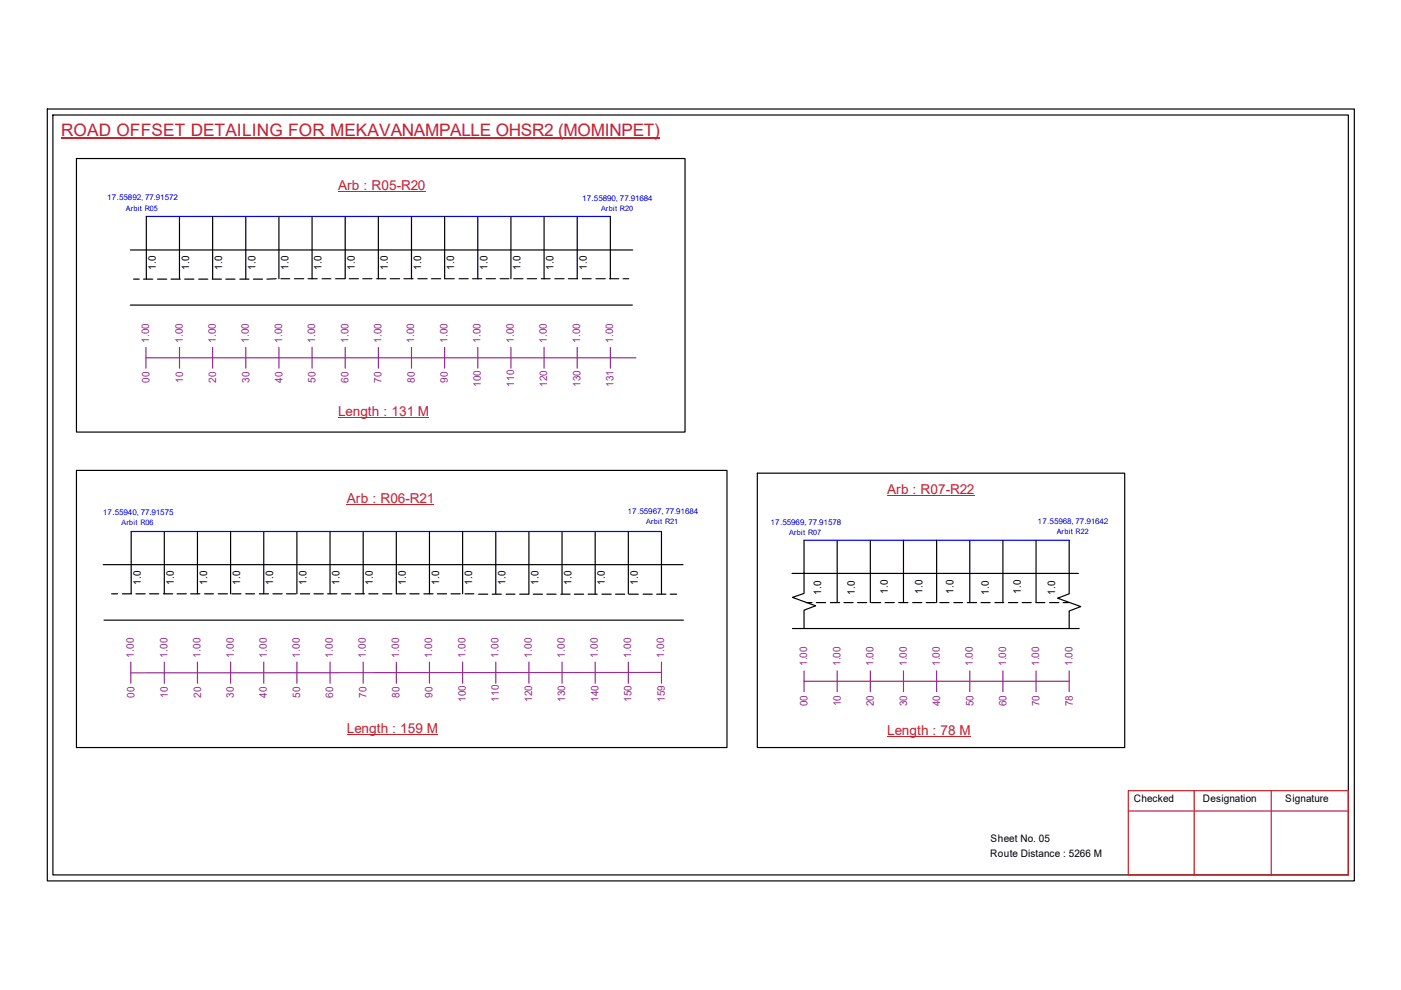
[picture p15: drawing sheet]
<svg xmlns="http://www.w3.org/2000/svg" width="297mm" height="210mm" viewBox="0 0 297 210" stroke-linecap="round" stroke-linejoin="round" font-family="sans-serif">
<defs><g id="words">
<text font-size="3.6" fill="#cd2027" x="13" y="28.9">ROAD OFFSET DETAILING FOR MEKAVANAMPALLE OHSR2 (MOMINPET)</text>
<g font-size="2.9" fill="#cd2027">
<text x="71.7" y="40.3">Arb : R05-R20</text>
<text x="71.7" y="88.1">Length : 131 M</text>
<text x="73.5" y="106.7">Arb : R06-R21</text>
<text x="188.1" y="104.6">Arb : R07-R22</text>
<text x="73.5" y="155.4">Length : 159 M</text>
<text x="188.1" y="155.8">Length : 78 M</text>
</g>
<g font-size="2.2">
<text x="33.1" y="57.2" transform="rotate(-90 33.1 57.2)">1.0</text>
<text x="40.1" y="57.2" transform="rotate(-90 40.1 57.2)">1.0</text>
<text x="47.1" y="57.2" transform="rotate(-90 47.1 57.2)">1.0</text>
<text x="54.1" y="57.2" transform="rotate(-90 54.1 57.2)">1.0</text>
<text x="61.2" y="57.2" transform="rotate(-90 61.2 57.2)">1.0</text>
<text x="68.2" y="57.2" transform="rotate(-90 68.2 57.2)">1.0</text>
<text x="75.2" y="57.2" transform="rotate(-90 75.2 57.2)">1.0</text>
<text x="82.3" y="57.2" transform="rotate(-90 82.3 57.2)">1.0</text>
<text x="89.3" y="57.2" transform="rotate(-90 89.3 57.2)">1.0</text>
<text x="96.3" y="57.2" transform="rotate(-90 96.3 57.2)">1.0</text>
<text x="103.3" y="57.2" transform="rotate(-90 103.3 57.2)">1.0</text>
<text x="110.4" y="57.2" transform="rotate(-90 110.4 57.2)">1.0</text>
<text x="117.4" y="57.2" transform="rotate(-90 117.4 57.2)">1.0</text>
<text x="124.4" y="57.2" transform="rotate(-90 124.4 57.2)">1.0</text>
<text x="29.8" y="124" transform="rotate(-90 29.8 124)">1.0</text>
<text x="36.9" y="124" transform="rotate(-90 36.9 124)">1.0</text>
<text x="43.9" y="124" transform="rotate(-90 43.9 124)">1.0</text>
<text x="50.9" y="124" transform="rotate(-90 50.9 124)">1.0</text>
<text x="58" y="124" transform="rotate(-90 58 124)">1.0</text>
<text x="65" y="124" transform="rotate(-90 65 124)">1.0</text>
<text x="72" y="124" transform="rotate(-90 72 124)">1.0</text>
<text x="79" y="124" transform="rotate(-90 79 124)">1.0</text>
<text x="86.1" y="124" transform="rotate(-90 86.1 124)">1.0</text>
<text x="93.1" y="124" transform="rotate(-90 93.1 124)">1.0</text>
<text x="100.1" y="124" transform="rotate(-90 100.1 124)">1.0</text>
<text x="107.1" y="124" transform="rotate(-90 107.1 124)">1.0</text>
<text x="114.2" y="124" transform="rotate(-90 114.2 124)">1.0</text>
<text x="121.2" y="124" transform="rotate(-90 121.2 124)">1.0</text>
<text x="128.2" y="124" transform="rotate(-90 128.2 124)">1.0</text>
<text x="135.3" y="124" transform="rotate(-90 135.3 124)">1.0</text>
<text x="188.3" y="126" transform="rotate(-90 188.3 126)">1.0</text>
<text x="195.6" y="126" transform="rotate(-90 195.6 126)">1.0</text>
<text x="202.1" y="125.9" transform="rotate(-90 202.1 125.9)">1.0</text>
<text x="216.4" y="125.9" transform="rotate(-90 216.4 125.9)">1.0</text>
<text x="174.1" y="126.2" transform="rotate(-90 174.1 126.2)">1.0</text>
<text x="181.2" y="126.1" transform="rotate(-90 181.2 126.1)">1.0</text>
<text x="209.7" y="126.1" transform="rotate(-90 209.7 126.1)">1.0</text>
<text x="223.7" y="126.2" transform="rotate(-90 223.7 126.2)">1.0</text>
<text x="240.4" y="170.1">Checked</text>
<text x="255.1" y="170.1">Designation</text>
<text x="272.5" y="170.1">Signature</text>
<text x="210" y="178.6">Sheet No. 05</text>
<text x="209.9" y="181.7">Route Distance : 5266 M</text>
</g>
<g font-size="2.2" fill="#93278f">
<text x="31.6" y="72.7" transform="rotate(-90 31.6 72.7)">1.00</text>
<text x="38.7" y="72.7" transform="rotate(-90 38.7 72.7)">1.00</text>
<text x="45.8" y="72.7" transform="rotate(-90 45.8 72.7)">1.00</text>
<text x="52.8" y="72.7" transform="rotate(-90 52.8 72.7)">1.00</text>
<text x="59.8" y="72.7" transform="rotate(-90 59.8 72.7)">1.00</text>
<text x="66.8" y="72.7" transform="rotate(-90 66.8 72.7)">1.00</text>
<text x="73.9" y="72.7" transform="rotate(-90 73.9 72.7)">1.00</text>
<text x="80.9" y="72.7" transform="rotate(-90 80.9 72.7)">1.00</text>
<text x="87.8" y="72.7" transform="rotate(-90 87.8 72.7)">1.00</text>
<text x="94.9" y="72.7" transform="rotate(-90 94.9 72.7)">1.00</text>
<text x="101.9" y="72.7" transform="rotate(-90 101.9 72.7)">1.00</text>
<text x="108.9" y="72.7" transform="rotate(-90 108.9 72.7)">1.00</text>
<text x="115.9" y="72.7" transform="rotate(-90 115.9 72.7)">1.00</text>
<text x="123" y="72.7" transform="rotate(-90 123 72.7)">1.00</text>
<text x="130" y="72.7" transform="rotate(-90 130 72.7)">1.00</text>
<text x="31.7" y="81.1" transform="rotate(-90 31.7 81.1)">00</text>
<text x="38.8" y="81.1" transform="rotate(-90 38.8 81.1)">10</text>
<text x="45.8" y="81.1" transform="rotate(-90 45.8 81.1)">20</text>
<text x="52.9" y="81.1" transform="rotate(-90 52.9 81.1)">30</text>
<text x="59.9" y="81.1" transform="rotate(-90 59.9 81.1)">40</text>
<text x="66.9" y="81.1" transform="rotate(-90 66.9 81.1)">50</text>
<text x="73.9" y="81.1" transform="rotate(-90 73.9 81.1)">60</text>
<text x="80.9" y="81.1" transform="rotate(-90 80.9 81.1)">70</text>
<text x="87.9" y="81.1" transform="rotate(-90 87.9 81.1)">80</text>
<text x="95" y="81.1" transform="rotate(-90 95 81.1)">90</text>
<text x="102" y="82.1" transform="rotate(-90 102 82.1)">100</text>
<text x="109" y="82.1" transform="rotate(-90 109 82.1)">110</text>
<text x="116" y="82.1" transform="rotate(-90 116 82.1)">120</text>
<text x="123.1" y="82.1" transform="rotate(-90 123.1 82.1)">130</text>
<text x="130.1" y="82.1" transform="rotate(-90 130.1 82.1)">131</text>
<text x="28.4" y="139.4" transform="rotate(-90 28.4 139.4)">1.00</text>
<text x="35.5" y="139.4" transform="rotate(-90 35.5 139.4)">1.00</text>
<text x="42.5" y="139.4" transform="rotate(-90 42.5 139.4)">1.00</text>
<text x="49.6" y="139.4" transform="rotate(-90 49.6 139.4)">1.00</text>
<text x="56.6" y="139.4" transform="rotate(-90 56.6 139.4)">1.00</text>
<text x="63.5" y="139.4" transform="rotate(-90 63.5 139.4)">1.00</text>
<text x="70.6" y="139.4" transform="rotate(-90 70.6 139.4)">1.00</text>
<text x="77.6" y="139.4" transform="rotate(-90 77.6 139.4)">1.00</text>
<text x="84.6" y="139.4" transform="rotate(-90 84.6 139.4)">1.00</text>
<text x="91.6" y="139.4" transform="rotate(-90 91.6 139.4)">1.00</text>
<text x="98.7" y="139.4" transform="rotate(-90 98.7 139.4)">1.00</text>
<text x="105.7" y="139.4" transform="rotate(-90 105.7 139.4)">1.00</text>
<text x="112.7" y="139.4" transform="rotate(-90 112.7 139.4)">1.00</text>
<text x="119.8" y="139.4" transform="rotate(-90 119.8 139.4)">1.00</text>
<text x="126.8" y="139.4" transform="rotate(-90 126.8 139.4)">1.00</text>
<text x="133.8" y="139.4" transform="rotate(-90 133.8 139.4)">1.00</text>
<text x="140.8" y="139.4" transform="rotate(-90 140.8 139.4)">1.00</text>
<text x="171.2" y="141.3" transform="rotate(-90 171.2 141.3)">1.00</text>
<text x="178.2" y="141.3" transform="rotate(-90 178.2 141.3)">1.00</text>
<text x="185.2" y="141.3" transform="rotate(-90 185.2 141.3)">1.00</text>
<text x="192.2" y="141.3" transform="rotate(-90 192.2 141.3)">1.00</text>
<text x="199.3" y="141.3" transform="rotate(-90 199.3 141.3)">1.00</text>
<text x="206.3" y="141.3" transform="rotate(-90 206.3 141.3)">1.00</text>
<text x="213.3" y="141.3" transform="rotate(-90 213.3 141.3)">1.00</text>
<text x="220.3" y="141.3" transform="rotate(-90 220.3 141.3)">1.00</text>
<text x="227.4" y="141.3" transform="rotate(-90 227.4 141.3)">1.00</text>
<text x="28.5" y="147.9" transform="rotate(-90 28.5 147.9)">00</text>
<text x="35.6" y="147.9" transform="rotate(-90 35.6 147.9)">10</text>
<text x="42.6" y="147.9" transform="rotate(-90 42.6 147.9)">20</text>
<text x="49.6" y="147.9" transform="rotate(-90 49.6 147.9)">30</text>
<text x="56.6" y="147.9" transform="rotate(-90 56.6 147.9)">40</text>
<text x="63.6" y="147.9" transform="rotate(-90 63.6 147.9)">50</text>
<text x="70.7" y="147.9" transform="rotate(-90 70.7 147.9)">60</text>
<text x="77.7" y="147.9" transform="rotate(-90 77.7 147.9)">70</text>
<text x="84.7" y="147.9" transform="rotate(-90 84.7 147.9)">80</text>
<text x="91.7" y="147.9" transform="rotate(-90 91.7 147.9)">90</text>
<text x="98.8" y="148.9" transform="rotate(-90 98.8 148.9)">100</text>
<text x="105.8" y="148.9" transform="rotate(-90 105.8 148.9)">110</text>
<text x="112.8" y="148.9" transform="rotate(-90 112.8 148.9)">120</text>
<text x="119.8" y="148.9" transform="rotate(-90 119.8 148.9)">130</text>
<text x="126.9" y="148.9" transform="rotate(-90 126.9 148.9)">140</text>
<text x="133.9" y="148.9" transform="rotate(-90 133.9 148.9)">150</text>
<text x="140.9" y="148.9" transform="rotate(-90 140.9 148.9)">159</text>
<text x="171.2" y="149.8" transform="rotate(-90 171.2 149.8)">00</text>
<text x="178.3" y="149.8" transform="rotate(-90 178.3 149.8)">10</text>
<text x="185.3" y="149.8" transform="rotate(-90 185.3 149.8)">20</text>
<text x="192.3" y="149.8" transform="rotate(-90 192.3 149.8)">30</text>
<text x="199.3" y="149.8" transform="rotate(-90 199.3 149.8)">40</text>
<text x="206.4" y="149.8" transform="rotate(-90 206.4 149.8)">50</text>
<text x="213.4" y="149.8" transform="rotate(-90 213.4 149.8)">60</text>
<text x="220.4" y="149.8" transform="rotate(-90 220.4 149.8)">70</text>
<text x="227.5" y="149.8" transform="rotate(-90 227.5 149.8)">78</text>
</g>
<g font-size="1.7" fill="#00f">
<text x="22.7" y="42.5">17.55892, 77.91572</text>
<text x="123.4" y="42.7">17.55890, 77.91684</text>
<text x="21.8" y="109.2">17.55940, 77.91575</text>
<text x="133.1" y="109">17.55967, 77.91684</text>
<text x="163.4" y="111.3">17.55969, 77.91578</text>
<text x="220" y="111.1">17.55968, 77.91642</text>
</g>
<g font-size="1.6" fill="#00f">
<text x="26.7" y="44.7">Arbit R05</text>
<text x="127.5" y="44.8">Arbit R20</text>
<text x="25.8" y="111.3">Arbit R06</text>
<text x="137" y="111.1">Arbit R21</text>
<text x="167.3" y="113.4">Arbit R07</text>
<text x="224.1" y="113.2">Arbit R22</text>
</g>
</g></defs>
<g fill="none" stroke="#000" stroke-width=".25">
<path d="M10 23.1h277.1v163.7h-277.1zM11.2 24.4h274.7v161.1h-274.7zM16.2 33.6h129v58h-129zM27.6 53h106.6M28.3 59.2h1.2M30.4 59.2h2M31 45.9v13.3M33.4 59.2h1.9M36.3 59.2h1.9M38.1 45.9v13.2M39.2 59.2h1.9M42.1 59.2h2"/>
<path d="M45 59.2h1.9M45.1 45.9v13.2M47.9 59.2h1.9M50.8 59.2h2M52.1 45.9v13.2M53.7 59.2h2M58.5 59.1l-1.9 .1M59.1 45.9v13.2M59.6 59.1h1.8M62.4 59.1h2M65.3 59.1h2M66.2 45.9v13.2"/>
<path d="M68.3 59.1h1.8M71.2 59.1h1.9M73.2 45.9v13.2M74 59.1h2M76.9 59.1h2M79.9 59.1h1.9M80.2 45.9v13.2M82.8 59.1h1.9M85.6 59.1h2M87.2 45.9v13.2M88.6 59.1h1.9M91.5 59.1h1.9"/>
<path d="M94.3 45.9v13.2M94.4 59.1h1.9M97.3 59.1h2M100.2 59.1h1.9M101.3 45.9v13.2M103.1 59.1h1.9M106 59.1h1.9M108.3 45.9v13.2M108.9 59.1h2M111.8 59.1h1.9M114.8 59.1h1.8M115.4 45.9v13.2"/>
<path d="M117.6 59.1h2M120.5 59.1h2M122.4 45.9v13.2M123.5 59.1h1.8M126.4 59.1h1.9M129.2 59.1h2M129.4 45.9v13.2M132.1 59.1h1.2M27.6 64.7h106.5M16.2 99.7h137.9v58.8h-137.9zM21.9 119.7h122.9M27.8 112.7v13.2"/>
<path d="M34.8 112.7v13.2M41.9 112.7v13.2M48.9 112.7v13.2M55.9 112.7v13.2M62.9 112.7v13.2M70 112.7v13.2M77 112.7v13.2M84 112.7v13.2h2M91.1 112.7v13.2M98.1 112.7v13.2M105.1 112.7v13.2M112.1 112.7v13.2"/>
<path d="M119.2 112.7v13.2M126.2 112.7v13.2M133.2 112.7v13.2M140.2 112.7v13.2M160.6 100.3h77.9v58.2h-77.9zM170.5 114.6v7M177.5 114.6v13.2M184.5 114.6v13.2M191.6 114.6v13.2M198.6 114.6v13.2M205.6 114.6v13.2M212.6 114.6v13.2"/>
<path d="M219.7 114.6v13.2h1.8M226.7 114.6v11.3l-2.5 .9 4.9 1.8-2.4 .9v3.8M22.1 131.5h122.8M23.7 125.9h1.2M25.9 125.9h2M28.8 125.9h2M31.7 125.9h2M34.7 125.9h1.9M37.5 125.9h2M40.4 125.9h2M43.4 125.9h1.9M46.3 125.9h1.9"/>
<path d="M49.1 125.9h2M52.1 125.9h1.9M55 125.9h1.9M57.9 125.9h1.9M60.7 125.9h2M63.7 125.9h2M66.6 125.9h1.9M69.5 125.9h1.9M72.4 125.9h2M75.3 125.9h2M78.2 125.9h1.9M81.1 125.9h2"/>
<path d="M86.9 125.9h2M89.9 125.9h1.9M92.7 125.9h2M95.6 125.9h2M98.6 125.9h1.9M101.5 126h1.9M104.3 126h2M107.3 126h1.9M110.2 126h1.9M113.1 126h1.9M115.9 126h2M118.9 126h2"/>
<path d="M121.8 126h1.9M124.7 126h1.9M127.6 126h2M130.5 126h2M133.4 126h1.9M136.4 126h1.9M139.2 126h2M142.1 126h1.4M167.9 121.6h60.7M168 133.3h60.8M170.5 121.4v4.4l-2.5 .9 4.9 1.7-2.4 1v3.8M170.9 127.8h1.3"/>
<path d="M173.1 127.8h1.9M176.1 127.8h1.9M178.9 127.8h2M181.8 127.8h2M184.8 127.8h1.9M187.7 127.8h1.9M190.5 127.8h2M193.5 127.8h1.9M196.4 127.8h1.9M199.3 127.8h1.9M202.2 127.8h1.9M205.1 127.8h1.9"/>
<path d="M208 127.8h1.9M210.9 127.8h1.9M213.8 127.8h2M216.7 127.8h1.9M222.5 127.8h2M225.4 127.8h1.3"/>
</g>
<path d="M239.2 167.6h46.7v17.9h-46.7zM239.2 172h46.7M253.2 167.6v17.9M269.5 167.6v17.9" fill="none" stroke="#cc1f26" stroke-width=".25"/>
<path d="M13 29.3h126.9" fill="none" stroke="#cd2027" stroke-width=".25"/>
<path d="M31 45.9h98.4M27.8 112.7h112.4M170.5 114.6h56.2" fill="none" stroke="#00f" stroke-width=".25"/>
<g fill="none" stroke="#93278f" stroke-width=".25">
<path d="M30.9 75.9h103.9M30.9 73.7v4.4M38.1 73.7v4.4M45.1 73.7v4.4M52.1 73.7v4.4M59.1 73.7v4.4M66.2 73.7v4.4M73.2 73.7v4.4M80.2 73.7v4.4M87.2 73.7v4.4M94.3 73.7v4.4M101.3 73.7v4.4"/>
<path d="M108.3 73.7v4.4M115.4 73.7v4.4M122.4 73.7v4.4M129.4 73.7v4.4M27.7 140.4v4.5M34.8 140.4v4.5M41.9 140.4v4.5M48.9 140.4v4.5M55.9 140.4v4.5M62.9 140.4v4.5M70 140.4v4.5M77 140.4v4.5"/>
<path d="M84 140.4v4.5M91.1 140.4v4.5M98.1 140.4v4.5M105.1 140.4v4.5M112.1 140.4v4.5M119.2 140.4v4.5M126.2 140.4v4.5M133.2 140.4v4.5M140.2 142.6l-112.4 .1M140.2 140.4v4.5M170.5 144.4h56.2M170.5 142.2v4.4"/>
<path d="M177.5 142.2v4.4M184.5 142.2v4.4M191.6 142.2v4.4M198.6 142.2v4.4M205.6 142.2v4.4M212.6 142.2v4.4M219.7 142.2v4.4M226.7 142.2v4.4"/>
</g>
<path d="M71.7 40.6h18.4M71.7 88.5h19.2M73.5 107h18.5M188.1 105h18.4M73.5 155.8h19.2M188.1 156.1h17.6" fill="none" stroke="#cd2027" stroke-width=".21"/>
<use href="#words"/>
</svg>
